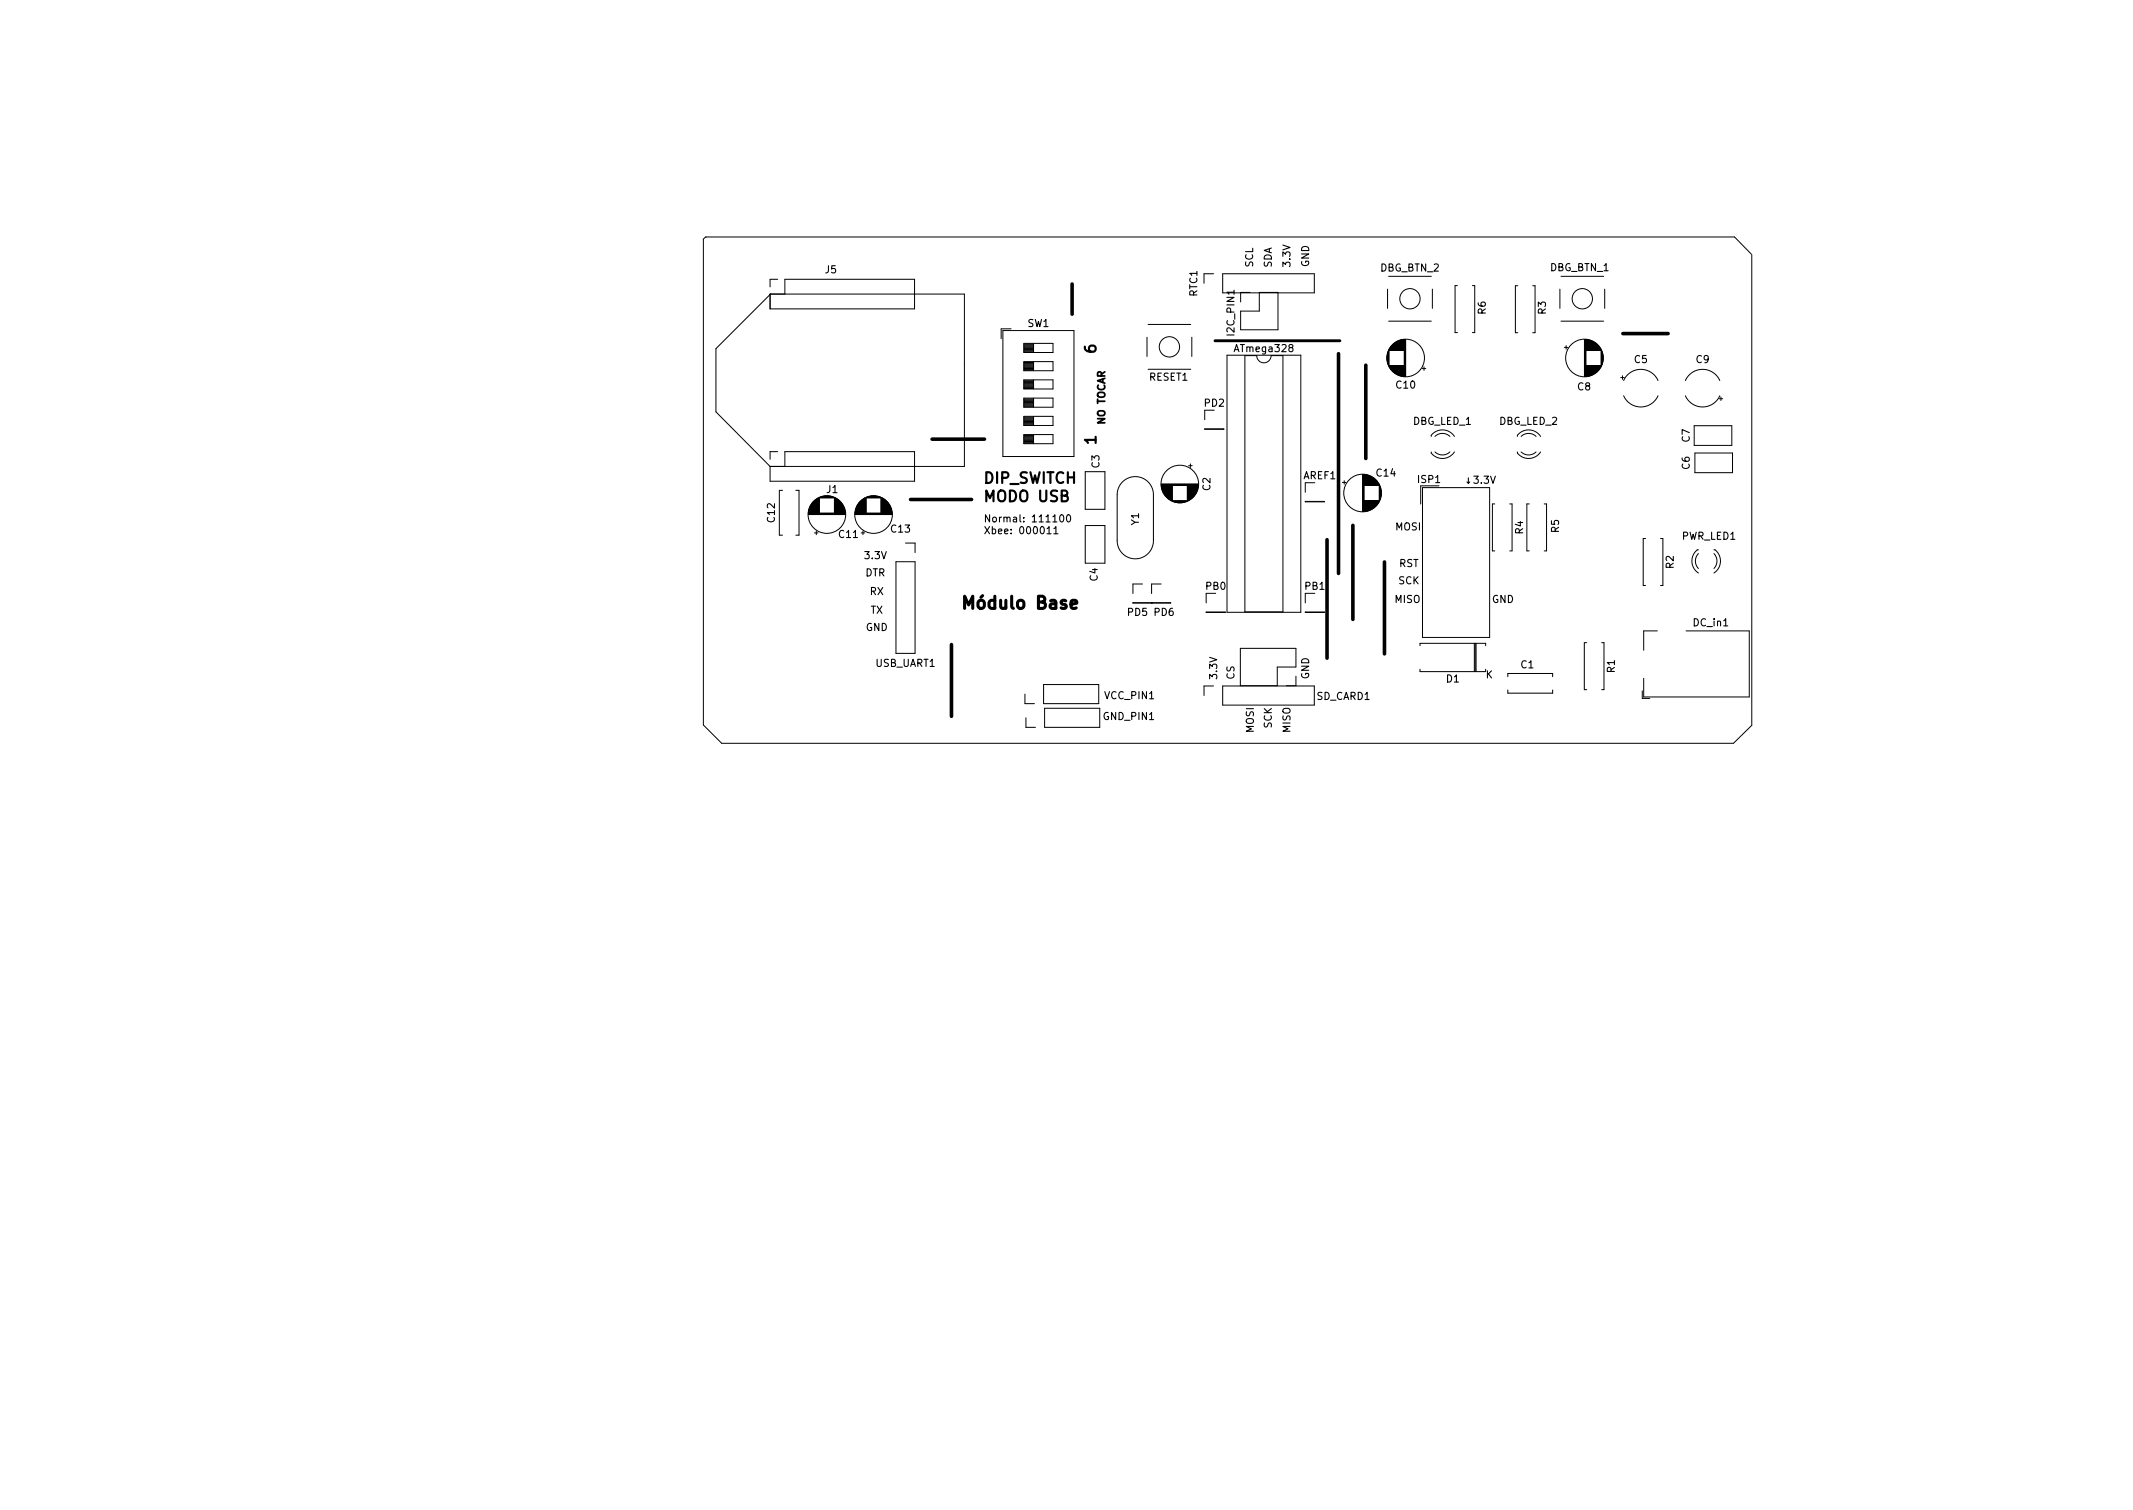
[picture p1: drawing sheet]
<svg xmlns="http://www.w3.org/2000/svg" width="297mm" height="210mm" viewBox="0 0 297 210" stroke-linecap="round" stroke-linejoin="round" font-family="sans-serif">
<defs><g id="words">
<text font-size="2.4" x="134.7" y="84.8">Módulo Base</text>
<g font-size="2.1">
<text x="152.6" y="49.1" transform="rotate(-90 152.6 49.1)">6</text>
<text x="152.6" y="61.8" transform="rotate(-90 152.6 61.8)">1</text>
<text x="136.8" y="67.3">DIP_SWITCH</text>
<text x="136.8" y="69.9">MODO USB</text>
</g>
<g font-size="1.4">
<text x="114.9" y="38">J5</text>
<text x="166.7" y="41.3" transform="rotate(-90 166.7 41.3)">RTC1</text>
<text x="174.5" y="37.2" transform="rotate(-90 174.5 37.2)">SCL</text>
<text x="177.1" y="37.3" transform="rotate(-90 177.1 37.3)">SDA</text>
<text x="179.7" y="37.1" transform="rotate(-90 179.7 37.1)">3.3V</text>
<text x="182.3" y="37.2" transform="rotate(-90 182.3 37.2)">GND</text>
<text x="192.2" y="37.8">DBG_BTN_2</text>
<text x="215.9" y="37.7">DBG_BTN_1</text>
<text x="143.1" y="45.5">SW1</text>
<text x="171.9" y="46.6" transform="rotate(-90 171.9 46.6)">I2C_PIN1</text>
<text x="206.9" y="43.7" transform="rotate(-90 206.9 43.7)">R6</text>
<text x="215.3" y="43.7" transform="rotate(-90 215.3 43.7)">R3</text>
<text x="160" y="53">RESET1</text>
<text x="172.1" y="49">ATmega328</text>
<text x="227.6" y="50.5">C5</text>
<text x="236.2" y="50.5">C9</text>
<text x="153.9" y="59.1" transform="rotate(-90 153.9 59.1)">NO TOCAR</text>
<text x="167.7" y="56.6">PD2</text>
<text x="194.5" y="54.1">C10</text>
<text x="196.8" y="59.1">DBG_LED_1</text>
<text x="208.8" y="59.1">DBG_LED_2</text>
<text x="219.7" y="54.3">C8</text>
<text x="153.1" y="65.1" transform="rotate(-90 153.1 65.1)">C3</text>
<text x="235.3" y="65.3" transform="rotate(-90 235.3 65.3)">C6</text>
<text x="235.3" y="61.5" transform="rotate(-90 235.3 61.5)">C7</text>
<text x="115.1" y="68.6">J1</text>
<text x="168.6" y="68.3" transform="rotate(-90 168.6 68.3)">C2</text>
<text x="181.5" y="66.7">AREF1</text>
<text x="191.7" y="66.3">C14</text>
<text x="197.5" y="67.2">ISP1</text>
<text x="204.7" y="67.3">3.3V</text>
<text x="107.9" y="72.7" transform="rotate(-90 107.9 72.7)">C12</text>
<text x="116.9" y="74.9">C11</text>
<text x="120.5" y="77.8">3.3V</text>
<text x="124.1" y="74.1">C13</text>
<text x="136.9" y="72.7">Normal: 111100</text>
<text x="136.9" y="74.4">Xbee: 000011</text>
<text x="158.6" y="73.1" transform="rotate(-90 158.6 73.1)">Y1</text>
<text x="194.3" y="73.8">MOSI</text>
<text x="212.1" y="74.3" transform="rotate(-90 212.1 74.3)">R4</text>
<text x="217.1" y="74.1" transform="rotate(-90 217.1 74.1)">R5</text>
<text x="234.2" y="75.1">PWR_LED1</text>
<text x="120.5" y="80.2">DTR</text>
<text x="121.1" y="82.8">RX</text>
<text x="152.9" y="80.9" transform="rotate(-90 152.9 80.9)">C4</text>
<text x="167.9" y="82.1">PB0</text>
<text x="181.7" y="82.1">PB1</text>
<text x="194.2" y="83.9">MISO</text>
<text x="194.7" y="81.3">SCK</text>
<text x="194.8" y="78.9">RST</text>
<text x="207.8" y="83.9">GND</text>
<text x="233.1" y="79.1" transform="rotate(-90 233.1 79.1)">R2</text>
<text x="120.6" y="87.8">GND</text>
<text x="121.2" y="85.4">TX</text>
<text x="157" y="85.7">PD5</text>
<text x="160.7" y="85.7">PD6</text>
<text x="235.9" y="87.2">DC_in1</text>
<text x="121.9" y="92.8">USB_UART1</text>
<text x="169.5" y="94.5" transform="rotate(-90 169.5 94.5)">3.3V</text>
<text x="171.9" y="94.6" transform="rotate(-90 171.9 94.6)">CS</text>
<text x="182.3" y="94.6" transform="rotate(-90 182.3 94.6)">GND</text>
<text x="201.4" y="95">D1</text>
<text x="206.9" y="94.4">K</text>
<text x="211.8" y="93">C1</text>
<text x="224.9" y="93.6" transform="rotate(-90 224.9 93.6)">R1</text>
<text x="153.7" y="100.2">GND_PIN1</text>
<text x="153.9" y="97.3">VCC_PIN1</text>
<text x="177.1" y="101.4" transform="rotate(-90 177.1 101.4)">SCK</text>
<text x="183.3" y="97.4">SD_CARD1</text>
<text x="174.6" y="102" transform="rotate(-90 174.6 102)">MOSI</text>
<text x="179.7" y="102" transform="rotate(-90 179.7 102)">MISO</text>
</g>
</g></defs>
<g fill="none" stroke="#000" stroke-width=".14">
<path d="M108.3 38.9h-1.1v1M169 38.1h-1.3v1.3M170.3 38.1h12.7v2.7h-12.7zM193.4 38.5h5.9M203 39.8h-.4v6.5h.4M205 39.8h.4v6.5h-.4M211.4 39.8h-.4v6.5h.4M213.4 39.8h.4v6.5h-.4M217.4 38.5h5.9M243.9 35.4l-2.4-2.4h-143.3l-.2 .3v67.6l2.5 2.6h140.9l2.5-2.5v-65.6M107.3 40.9l-7.6 7.6v8.8l7.5 7.6M109.3 40.9v-2h18.1v4.1h-20.2v-2.1h27.1v24h-27.1"/>
<path d="M139.7 46h9.9v17.6h-9.9zM140.8 45.8h-1.4v1.4M142.6 51.3h1.3M142.6 51.4h1.3M142.6 47.8h4v1.3h-4zM142.6 50.4h4v1.2h-4zM142.6 52.9h4v1.3h-4zM142.6 55.4h4v1.3h-4zM142.6 58h4v1.2h-4zM142.6 47.9h1.3M142.6 48.1h1.3M142.6 48.2h1.3"/>
<path d="M142.6 48.3h1.3M142.6 48.4h1.3M142.6 48.5h1.3M142.6 48.7h1.3M142.6 48.8h1.3M142.6 48.9h1.3M142.6 49h1.3M142.6 50.5h1.3M142.6 50.6h1.3M142.6 50.7h1.3M142.6 50.8h1.3M142.6 51h1.3"/>
<path d="M142.6 51.1h1.3M142.6 51.2h1.3M142.6 51.6h1.3M142.6 53h1.3M142.6 53.1h1.3M142.6 53.3h1.3M142.6 53.4h1.3M142.6 53.5h1.3M142.6 53.6h1.3M142.6 53.7h1.3M142.6 53.9h1.3M142.6 54h1.3"/>
<path d="M142.6 54.1h1.3M142.6 55.6h1.3M142.6 55.7h1.3M142.6 55.8h1.3M142.6 55.9h1.3M142.6 56h1.3M142.6 56.2h1.3M142.6 56.3h1.3M142.6 56.4h1.3M142.6 56.5h1.3M142.6 56.6h1.3M142.6 58.1h1.3"/>
<path d="M142.6 58.2h1.3M142.6 58.3h1.3M142.6 58.5h1.3M142.6 58.6h1.3M142.6 58.7h1.3M142.6 58.8h1.3M142.6 58.9h1.3M142.6 59.1h1.3M142.6 59.2h1.3M143.9 47.8v1.3M143.9 50.4v1.2M143.9 52.9v1.3"/>
<path d="M143.9 55.4v1.3M143.9 58v1.2M159.7 47v2.6M159.9 51.4h5.9M159.9 45.2h5.9M166 47v2.6M167.8 59.7l2.6 .1zM169.1 57.1h-1.3v1.3M170.9 49.5h10.2v35.8h-10.2zM173.4 49.5v35.7h5.3v-35.7M174.1 40.7h-1.3v1.3M175 49.5a1 1 0 0 0 1 1 1 1 0 0 0 1-1"/>
<path d="M175.4 40.7h2.6v5.2h-5.2v-2.6h2.6zM193.1 49.6v.5M193.2 49.3v1.1M193.2 49.2v1.3M193.2 40.3v2.6M193.3 49v1.7M193.3 48.9v1.9M193.3 48.8v2.1M193.4 44.7h5.9M193.4 48.8v2.1M193.4 48.7v2.3M193.5 48.6v.2"/>
<path d="M193.5 50.9v.2M193.5 48.5v.3M193.5 50.9v.3M193.6 48.4v.4M193.6 50.9v.4M193.6 48.3v.5M193.7 48.3v.5M193.7 50.9v.5M193.7 48.2v.6M193.7 50.9v.6M193.8 48.1v.7M193.8 50.9v.6"/>
<path d="M193.8 50.9v.7M193.9 48.1v.7M193.9 50.9v.7M193.9 48v.8M193.9 50.9v.8M194 47.9v.9M194 50.9v.8M194 50.9v.9M194.1 47.9v.9M194.1 50.9v.9M194.1 47.8v1M194.1 50.9v1"/>
<path d="M194.2 47.8v1M194.2 50.9v1M194.3 47.7v1.1M194.3 50.9v1.1M194.4 47.6v1.2M194.4 50.9v1.1M194.4 50.9v1.2M194.5 47.6v1.2M194.5 50.9v1.2M194.6 47.5v1.3M194.6 50.9v1.3M194.7 47.5v1.3"/>
<path d="M194.7 50.9v1.3M194.8 47.5v1.3M194.8 50.9v1.3M194.8 47.4v1.4M194.8 50.9v1.4M194.9 47.4v1.4M194.9 50.9v1.4M195 47.4v1.4M195 50.9v1.4M195.1 47.4v1.4M195.1 50.9v1.4M195.1 47.3v1.5"/>
<path d="M195.1 50.9v1.5M195.2 47.3v1.5M195.2 50.9v1.5M195.3 47.3v1.5M195.3 50.9v1.5M195.4 47.3v1.5M195.4 50.9v1.5M195.5 47.3v1.5M195.5 50.9v1.5M195.6 47.3v5.1M195.7 47.3v5.1M198.1 51.3h.5"/>
<path d="M198.3 51.1v.5M199.5 40.3v2.6M217.2 40.3v2.6M217.4 44.7h5.9M217.8 48.4h.5M218.1 48.1v.5M220.7 47.3v5.1M220.8 47.3v5.1M220.9 47.3v1.5M220.9 50.9v1.5M221 47.3v1.5M221 50.9v1.5"/>
<path d="M221.1 47.3v1.5M221.1 50.9v1.5M221.2 47.3v1.5M221.2 50.9v1.5M221.3 47.3v1.5M221.3 50.9v1.4M221.3 47.4v1.4M221.4 47.4v1.4M221.4 50.9v1.4M221.5 47.4v1.4M221.5 50.9v1.4M221.6 47.4v1.4"/>
<path d="M221.6 50.9v1.4M221.6 47.5v1.3M221.6 50.9v1.3M221.7 47.5v1.3M221.7 50.9v1.3M221.8 47.5v1.3M221.8 50.9v1.3M221.9 47.6v1.2M221.9 50.9v1.2M222 47.6v1.2M222 50.9v1.2M222 50.9v1.1"/>
<path d="M222.1 47.7v1.1M222.1 50.9v1.1M222.2 47.8v1M222.2 50.9v1M222.3 47.8v1M222.3 50.9v1M222.3 47.9v.9M222.3 50.9v.9M222.4 47.9v.9M222.4 50.9v.9M222.4 50.9v.8M222.5 48v.8"/>
<path d="M222.5 50.9v.8M222.5 48.1v.7M222.5 50.9v.7M222.6 48.1v.7M222.6 50.9v.7M222.6 50.9v.6M222.7 48.2v.6M222.7 50.9v.6M222.7 48.3v.5M222.7 50.9v.5M222.8 48.3v.5M222.8 50.9v.4"/>
<path d="M222.8 48.4v.4M222.9 48.5v.3M222.9 50.9v.3M222.9 48.6v.2M222.9 50.9v.2M223 48.7v2.3M223 48.8v2.1M223.1 48.8v2.1M223.1 48.9v1.9M223.1 49v1.7M223.2 49.2v1.3M223.2 49.3v1.1"/>
<path d="M223.3 49.6v.5M223.5 40.3v2.6M225.7 52.6h.5M225.9 52.3v.5M226.1 55.1a2.62 2.62 0 0 0 2.4 1.6 2.62 2.62 0 0 0 2.4-1.6M226.1 53a2.62 2.62 0 0 1 2.4-1.6 2.62 2.62 0 0 1 2.4 1.6M234.7 55.1a2.62 2.62 0 0 0 2.4 1.6 2.62 2.62 0 0 0 2.4-1.6M234.7 53a2.62 2.62 0 0 1 2.4-1.6 2.62 2.62 0 0 1 2.4 1.6M235.9 59.3h5.3v2.7h-5.3zM239.4 55.5h.5M239.7 55.3v.5M107.2 64.9v2.1h20.2v-4.1h-18.1v2"/>
<path d="M108.3 62.9h-1.1v1M109 68.3h-.5v6.2h.5M110.8 68.3h.5v6.2h-.5M112.6 71.6h5.1M112.6 71.5h5.1M112.6 71.4h5.1M112.6 71.4h1.5M112.6 71.3h1.5M112.6 71.2h1.5M112.6 71.1h1.5M112.6 71h1.5M112.7 71h1.4"/>
<path d="M112.7 70.9h1.4M112.7 70.8h1.4M112.7 70.7h1.4M112.8 70.7h1.3M112.8 70.6h1.3M112.8 70.5h1.3M112.9 70.4h1.2M112.9 70.3h1.2M113 70.2h1.1M113.1 70.1h1M113.1 70h1M113.2 70h.9"/>
<path d="M113.2 69.9h.9M113.3 69.8h.8M113.4 69.8h.7M113.4 69.7h.7M113.4 74.2h.5M113.5 69.7h.6M113.5 69.6h.6M113.6 69.6h.5M113.7 69.5h.4M113.7 74v.5M113.8 69.4h.3M113.9 69.4h.2"/>
<path d="M114 69.3h2.3M114.1 69.3h2.1M114.1 69.2h2.1M114.2 69.2h1.9M114.3 69.2h1.7M114.5 69.1h1.3M114.6 69.1h1.1M116.2 70.9h1.4M116.2 69.4h.2M116.2 69.4h.3M116.2 69.5h.4M116.2 69.5h.5"/>
<path d="M116.2 69.6h.5M116.2 69.6h.6M116.2 69.7h.7M116.2 69.8h.7M116.2 69.8h.8M116.2 69.9h.9M116.2 70h1M116.2 70.2h1.1M116.2 71.4h1.5M116.2 71.3h1.5M116.2 71.2h1.5M116.2 71.1h1.5"/>
<path d="M116.2 71h1.5M116.2 71h1.4M116.2 70.8h1.4M116.2 70.7h1.4M116.2 70.7h1.3M116.2 70.6h1.3M116.2 70.5h1.3M116.2 70.4h1.2M116.2 70.3h1.2M116.2 70.1h1M116.2 70h.9M116.2 69.7h.6"/>
<path d="M119.1 71.6h5.1M119.1 71.5h5.1M119.1 71.4h5.1M119.1 71.4h1.5M119.1 71.3h1.5M119.1 71.2h1.5M119.1 71.1h1.5M119.1 71h1.5M119.2 71h1.4M119.2 70.9h1.4M119.2 70.8h1.4M119.2 70.7h1.4"/>
<path d="M119.3 70.7h1.3M119.3 70.6h1.3M119.3 70.5h1.3M119.4 70.4h1.2M119.4 70.3h1.2M119.5 70.3h1.1M119.5 70.2h1.1M119.6 70.1h1M119.6 70h1M119.7 70h.9M119.7 69.9h.9M119.8 69.8h.8"/>
<path d="M119.9 69.8h.7M119.9 69.7h.7M119.9 74.2h.5M120 69.7h.6M120 69.6h.6M120.1 69.6h.5M120.1 69.5h.5M120.2 74v.5M120.2 69.5h.4M120.3 69.4h.3M120.4 69.4h.2M120.5 69.3h2.3"/>
<path d="M120.6 69.3h2.1M120.6 69.2h2.1M120.7 69.2h1.9M120.8 69.2h1.7M121 69.1h1.3M121.1 69.1h1.1M121.4 69h.5M122.7 70.9h1.4M122.7 69.4h.2M122.7 69.4h.3M122.7 69.5h.4M122.7 69.5h.5"/>
<path d="M122.7 69.6h.5M122.7 69.6h.6M122.7 69.7h.7M122.7 69.8h.7M122.7 69.8h.8M122.7 69.9h.9M122.7 70h1M122.7 70.2h1.1M122.7 71.4h1.5M122.7 71.3h1.5M122.7 71.2h1.5M122.7 71.1h1.5"/>
<path d="M122.7 71h1.5M122.7 71h1.4M122.7 70.8h1.4M122.7 70.7h1.4M122.7 70.7h1.3M122.7 70.6h1.3M122.7 70.5h1.3M122.7 70.4h1.2M122.7 70.3h1.2M122.7 70.3h1.1M122.7 70.1h1M122.7 70h.9"/>
<path d="M122.7 69.7h.6M124.8 78.2h2.6v12.8h-2.6zM126.1 75.6h1.3v1.3M142.6 60.5h4v1.3h-4zM142.6 60.6h1.3M142.6 60.8h1.3M142.6 60.9h1.3M142.6 61h1.3M142.6 61.1h1.3M142.6 61.2h1.3M142.6 61.4h1.3M142.6 61.5h1.3"/>
<path d="M142.6 61.6h1.3M142.6 61.7h1.3M143.9 60.5v1.3M151.1 65.7h2.8v5.2h-2.8zM151.1 73.2h2.8v5.2h-2.8zM156.3 67.1a2.52 2.52 0 0 1 2.8-.5 2.52 2.52 0 0 1 1.5 2.3v6.4a2.53 2.53 0 0 1-2.5 2.5 2.53 2.53 0 0 1-2.5-2.5v-6.4a2.53 2.53 0 0 1 .7-1.8zM161.7 67.4h5.2M161.7 67.5h5.2M161.7 67.6h5.2M161.7 67.6h1.6M161.7 67.7h1.6M161.7 67.8h1.6"/>
<path d="M161.8 67.8h1.5M161.8 67.9h1.5M161.8 68h1.5M161.8 68.1h1.5M161.8 68.2h1.5M161.9 68.2h1.4M161.9 68.3h1.4M161.9 68.4h1.4M162 68.5h1.3M162 68.6h1.3M162.1 68.7h1.2M162.1 68.8h1.2"/>
<path d="M162.2 68.8h1.1M162.2 68.9h1.1M162.2 69h1.1M162.3 69h1M162.3 69.1h1M162.4 69.1h.9M162.4 69.2h.9M162.5 69.2h.8M162.5 69.3h.8M162.6 69.3h.7M162.6 69.4h.7M162.7 69.4h.6"/>
<path d="M162.7 69.5h.6M162.8 69.5h.5M162.9 69.6h.4M163 69.6h.3M163 69.7h.3M163.1 69.7h2.4M163.2 69.8h2.2M163.3 69.8h2M163.4 69.8h1.8M163.5 69.9h1.6M163.6 69.9h1.4M163.8 70h1"/>
<path d="M164 70h.6M165.3 67.6h1.6M165.3 67.7h1.6M165.3 67.8h1.6M165.3 67.8h1.5M165.3 67.9h1.5M165.3 68h1.5M165.3 68.1h1.5M165.3 68.2h1.5M165.3 68.2h1.4M165.3 68.3h1.4M165.3 68.4h1.4"/>
<path d="M165.3 68.5h1.3M165.3 68.6h1.3M165.3 68.7h1.2M165.3 68.8h1.2M165.3 68.8h1.1M165.3 68.9h1.1M165.3 69h1.1M165.3 69h1M165.3 69.1h1M165.3 69.1h.9M165.3 69.2h.9M165.3 69.2h.8"/>
<path d="M165.3 69.3h.8M165.3 69.3h.7M165.3 69.4h.7M165.3 69.4h.6M165.3 69.5h.6M165.3 69.5h.5M165.3 69.6h.4M165.3 69.6h.3M165.3 69.7h.3M165.5 64.8h.5M165.8 64.6v.5M181.8 69.8l2.6 .1z"/>
<path d="M183.1 67.2h-1.3v1.3M186.9 67.2h.5M187.2 66.9v.5M189.7 66.1v5.1M189.8 66.1v5.1M189.9 66.1v5.1M190 66.1v5.1M190 66.1v1.5M190 69.7v1.5M190.1 66.1v1.5M190.1 69.7v1.5M190.2 66.1v1.5"/>
<path d="M190.2 69.7v1.5M190.3 66.1v1.5M190.3 69.7v1.5M190.4 66.1v1.5M190.4 69.7v1.4M190.4 66.2v1.4M190.5 66.2v1.4M190.5 69.7v1.4M190.6 66.2v1.4M190.6 69.7v1.4M190.7 66.2v1.4M190.7 69.7v1.4"/>
<path d="M190.7 66.3v1.3M190.7 69.7v1.3M190.8 66.3v1.3M190.8 69.7v1.3M190.9 66.3v1.3M190.9 69.7v1.3M191 66.4v1.2M191 69.7v1.2M191.1 66.4v1.2M191.1 69.7v1.2M191.1 69.7v1.1M191.2 66.5v1.1"/>
<path d="M191.2 69.7v1.1M191.3 66.6v1M191.3 69.7v1M191.4 66.6v1M191.4 69.7v1M191.4 66.7v.9M191.4 69.7v.9M191.5 66.7v.9M191.5 69.7v.9M191.5 69.7v.8M191.6 66.8v.8M191.6 69.7v.8"/>
<path d="M191.6 66.9v.7M191.6 69.7v.7M191.7 66.9v.7M191.7 69.7v.7M191.7 69.7v.6M191.8 67v.6M191.8 69.7v.6M191.8 67.1v.5M191.8 69.7v.5M191.9 67.1v.5M191.9 69.7v.4M191.9 67.2v.4"/>
<path d="M192 67.3v.3M192 69.7v.3M192 67.4v.2M192 69.7v.2M192.1 67.5v2.3M192.1 67.6v2.1M192.2 67.6v2.1M192.2 67.7v1.9M192.2 67.8v1.7M192.3 68v1.3M192.3 68.1v1.1M192.4 68.4v.5"/>
<path d="M198.1 67.9h9.3v20.9h-9.3zM199.3 60.8a1.41 1.41 0 0 1 1.1-.9 1.99 1.99 0 0 1 2.1 .9M199.8 60.8a1.5 1.5 0 0 1 2.1 0M200.4 67.6h-2.6v2.6M201.9 62.9a1.5 1.5 0 0 1-2.1 0M202.5 62.9a1.99 1.99 0 0 1-3.2 .2v-.2M208.2 70.2h-.4v6.5h.4M210.2 70.2h.4v6.5h-.4M211.3 60.8a1.41 1.41 0 0 1 1.1-.9 1.99 1.99 0 0 1 2.1 .9M211.8 60.8a1.5 1.5 0 0 1 2.1 0M213 70.2h-.4v6.5h.4M213.9 62.9a1.5 1.5 0 0 1-2.1 0"/>
<path d="M214.5 62.9a1.99 1.99 0 0 1-3.2 .2v-.2M215 70.2h.4v6.5h-.4M229.2 75h-.4v6.5h.4M231.2 75h.4v6.5h-.4M236 63.1h5.3v2.7h-5.3zM236.5 77.1a1.5 1.5 0 0 0 0 2.1M236.5 76.6a1.44 1.44 0 0 0-.8 1.1 1.99 1.99 0 0 0 .8 2.1M238.7 77.1a1.5 1.5 0 0 1 0 2.1M238.7 76.6a1.41 1.41 0 0 1 .8 1.1 1.99 1.99 0 0 1-.8 2.1M142.7 96.6v1.4h1.4M142.9 99.9v1.4h1.3M145.3 95.3h7.7v2.7h-7.7z"/>
<path d="M145.5 98.6h7.7v2.7h-7.7zM157.8 83.9l5.2 .1zM159.1 81.3h-1.3v1.3M160.4 83.9v.1M161.7 81.3h-1.3v1.3M168 85.2l2.6 .1zM168 82.6v1.3M169 95.5h-1.3v1.3M170.3 95.5h12.7v2.7h-12.7zM172.7 90.3h7.8v2.6h-2.6v2.6h-5.2zM180.5 94.1v1.4h-1.4M181.8 85.2l2.6 .1z"/>
<path d="M183.1 82.6h-1.3v1.3M197.7 93.2v.3h9.2M197.7 89.9v-.3h9.2v.3M205.3 89.6v3.9M205.4 89.6v3.9M205.6 89.6v3.9M210 96.1v.4h6.2v-.4M210 94.2v-.4h6.2v.4M221 89.5h-.4v6.5h.4M223 89.5h.4v6.5h-.4M228.7 96.2v1h1.1M230.8 87.8h-1.9v2.7"/>
<path d="M234.8 87.8h8.8v9.2h-14.7v-2.6"/>
<circle cx="162.9" cy="48.3" r="1.41"/>
<circle cx="195.7" cy="49.8" r="2.62"/>
<circle cx="196.3" cy="41.6" r="1.41"/>
<circle cx="220.3" cy="41.6" r="1.41"/>
<circle cx="220.6" cy="49.8" r="2.62"/>
<circle cx="115.1" cy="71.6" r="2.62"/>
<circle cx="121.6" cy="71.6" r="2.62"/>
<circle cx="164.3" cy="67.4" r="2.62"/>
<circle cx="189.7" cy="68.6" r="2.62"/>
</g>
<path d="M145.8 73.6l.3-.3v1M145.8 74.3h.6M146.8 73.6l.2-.3v1M146.8 74.3h.5M147.7 71.8l.1-.1a.53 .53 0 0 1 .4 .5 .53 .53 0 0 1-.4 .5l-.1-.1-.1-.3zM148.6 71.8l.2-.1a.53 .53 0 0 1 .3 .5 .53 .53 0 0 1-.3 .5l-.2-.1-.1-.3zM207.6 66.3l.3 1 .3-1" fill="none" stroke="#000" stroke-width=".15"/>
<path d="M149.3 39.5v4.2M186.4 49.2v30.6M190.2 50.8v13M226 46.4h6.3M126.8 69.5h8.5M129.8 61.1h7.3M184.8 75.1v16.5M188.4 73.1v13.1M192.8 78.2v12.8M132.5 89.7v10" fill="none" stroke="#000" stroke-width=".5"/>
<path d="M169.2 47.4h17.4" fill="none" stroke="#000" stroke-width=".4"/>
<use href="#words"/>
</svg>
